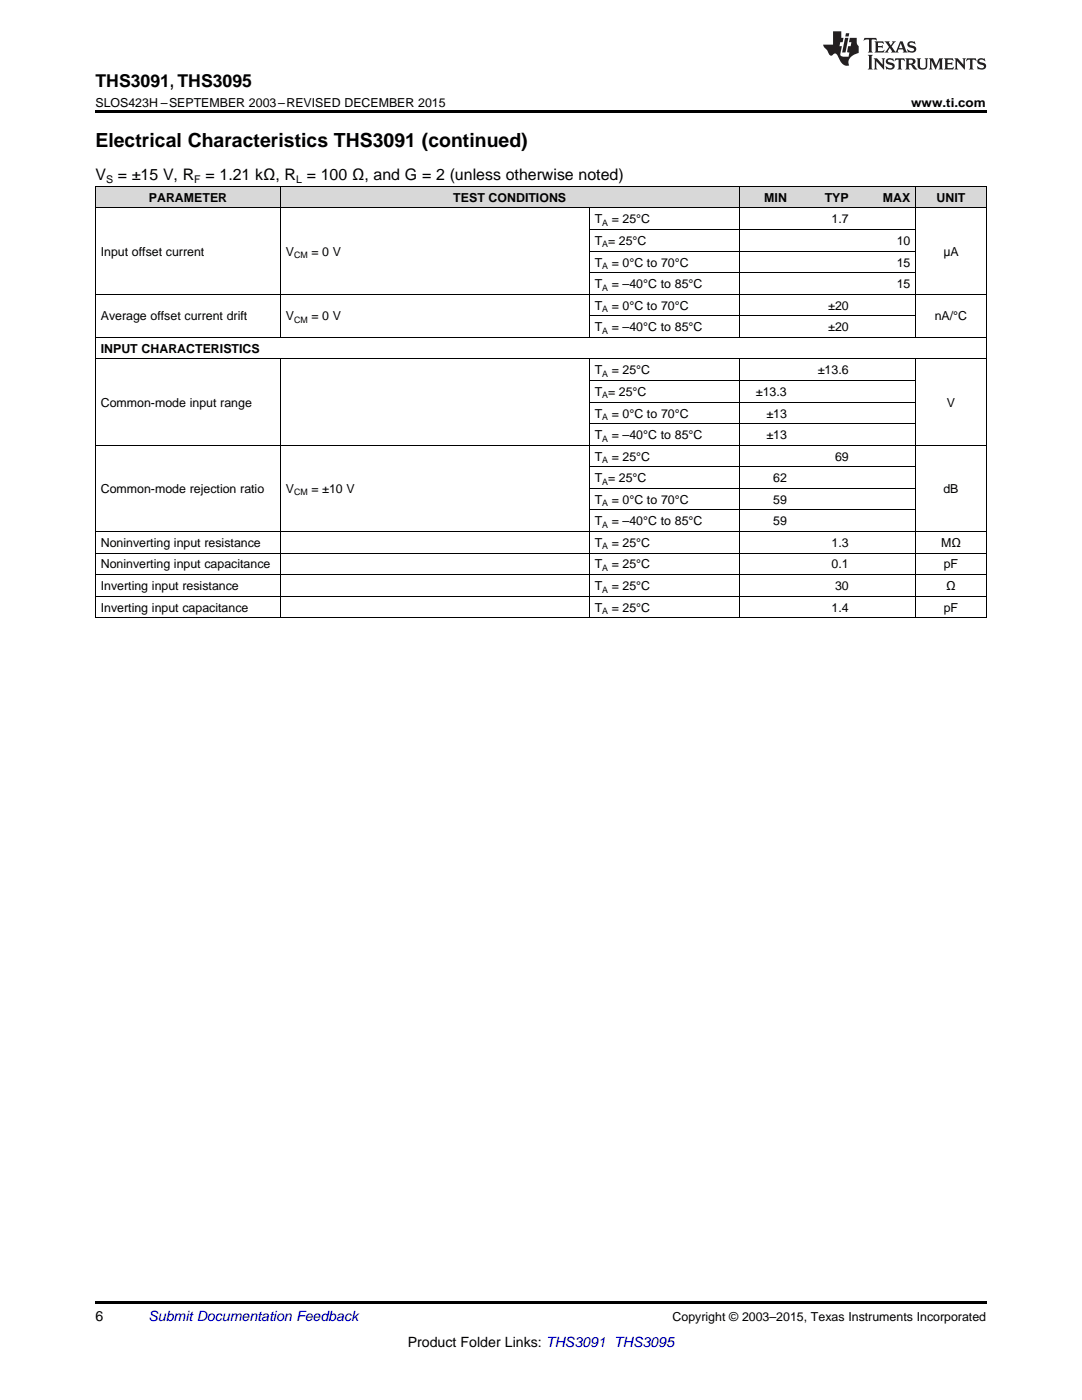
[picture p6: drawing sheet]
<svg xmlns="http://www.w3.org/2000/svg" width="216mm" height="279mm" viewBox="0 0 216 279" stroke-linecap="round" stroke-linejoin="round" font-family="sans-serif">
<defs><g id="words">
<text font-size="3.9" x="19" y="29.3">Electrical Characteristics THS3091 (continued)</text>
<text font-size="3.5" x="19" y="17.3">THS3091, THS3095</text>
<g font-size="3.2">
<text x="19" y="36">V</text>
<text x="23.5" y="36">= ±15 V, R</text>
<text x="41" y="36">= 1.21 kΩ, R = 100 Ω, and G = 2 (unless otherwise noted)</text>
</g>
<g font-size="2.8">
<text x="19" y="263.6">6</text>
<text x="81.4" y="268.9">Product Folder Links: THS3091 THS3095</text>
</g>
<text font-size="2.8" fill="#0000c8" x="29.6" y="263.6">Submit Documentation Feedback</text>
<g font-size="2.5">
<text x="19" y="21.4">SLOS423H –SEPTEMBER 2003–REVISED DECEMBER 2015</text>
<text x="181.8" y="21.4">www.ti.com</text>
<text x="29.7" y="40.3">PARAMETER</text>
<text x="90.5" y="40.3">TEST CONDITIONS</text>
<text x="152.5" y="40.3">MIN</text>
<text x="164.6" y="40.3">TYP</text>
<text x="176.2" y="40.3">MAX</text>
<text x="186.9" y="40.3">UNIT</text>
<text x="118.7" y="44.6">T</text>
<text x="122.1" y="44.6">= 25°C</text>
<text x="165.9" y="44.6">1.7</text>
<text x="20.1" y="51">Input offset current</text>
<text x="57" y="51">V</text>
<text x="62.1" y="51">= 0 V</text>
<text x="118.7" y="48.9">T = 25°C</text>
<text x="118.7" y="53.2">T</text>
<text x="122.1" y="53.2">= 0°C to 70°C</text>
<text x="178.9" y="48.9">10</text>
<text x="178.9" y="53.2">15</text>
<text x="188.2" y="51">μA</text>
<text x="118.7" y="57.5">T</text>
<text x="122.1" y="57.5">= –40°C to 85°C</text>
<text x="178.9" y="57.5">15</text>
<text x="20.1" y="64">Average offset current drift</text>
<text x="57" y="64">V</text>
<text x="62.1" y="64">= 0 V</text>
<text x="118.7" y="61.8">T</text>
<text x="122.1" y="61.8">= 0°C to 70°C</text>
<text x="165.3" y="61.8">±20</text>
<text x="186.5" y="64">nA/°C</text>
<text x="20.1" y="70.4">INPUT CHARACTERISTICS</text>
<text x="118.7" y="66.1">T</text>
<text x="122.1" y="66.1">= –40°C to 85°C</text>
<text x="165.3" y="66.1">±20</text>
<text x="118.7" y="74.7">T</text>
<text x="122.1" y="74.7">= 25°C</text>
<text x="163.2" y="74.7">±13.6</text>
<text x="20.1" y="81.2">Common-mode input range</text>
<text x="118.7" y="79">T = 25°C</text>
<text x="118.7" y="83.3">T</text>
<text x="122.1" y="83.3">= 0°C to 70°C</text>
<text x="150.8" y="79">±13.3</text>
<text x="152.9" y="83.3">±13</text>
<text x="188.9" y="81.2">V</text>
<text x="118.7" y="87.6">T</text>
<text x="122.1" y="87.6">= –40°C to 85°C</text>
<text x="152.9" y="87.6">±13</text>
<text x="118.7" y="91.9">T</text>
<text x="122.1" y="91.9">= 25°C</text>
<text x="166.6" y="91.9">69</text>
<text x="20.1" y="98.4">Common-mode rejection ratio</text>
<text x="57" y="98.4">V</text>
<text x="62.1" y="98.4">= ±10 V</text>
<text x="118.7" y="96.2">T = 25°C</text>
<text x="118.7" y="100.5">T</text>
<text x="122.1" y="100.5">= 0°C to 70°C</text>
<text x="154.3" y="96.2">62</text>
<text x="154.3" y="100.5">59</text>
<text x="188.2" y="98.4">dB</text>
<text x="118.7" y="104.8">T</text>
<text x="122.1" y="104.8">= –40°C to 85°C</text>
<text x="154.3" y="104.8">59</text>
<text x="20.1" y="109.1">Noninverting input resistance</text>
<text x="20.1" y="113.5">Noninverting input capacitance</text>
<text x="118.7" y="109.1">T</text>
<text x="118.7" y="113.5">T</text>
<text x="122.1" y="109.1">= 25°C</text>
<text x="122.1" y="113.5">= 25°C</text>
<text x="165.9" y="109.1">1.3</text>
<text x="165.9" y="113.5">0.1</text>
<text x="187.8" y="109.1">MΩ</text>
<text x="188.3" y="113.5">pF</text>
<text x="20.1" y="117.8">Inverting input resistance</text>
<text x="118.7" y="117.8">T</text>
<text x="122.1" y="117.8">= 25°C</text>
<text x="166.6" y="117.8">30</text>
<text x="188.8" y="117.8">Ω</text>
<text x="20.1" y="122.1">Inverting input capacitance</text>
<text x="118.7" y="122.1">T</text>
<text x="122.1" y="122.1">= 25°C</text>
<text x="165.9" y="122.1">1.4</text>
<text x="188.3" y="122.1">pF</text>
<text x="134.2" y="263.6">Copyright © 2003–2015, Texas Instruments Incorporated</text>
</g>
<g font-size="2.1">
<text x="21.2" y="36.6">S</text>
<text x="38.8" y="36.6">F</text>
<text x="59.1" y="36.6">L</text>
</g>
<g font-size="1.8">
<text x="120.2" y="45.1">A</text>
<text x="58.7" y="51.5">CM</text>
<text x="120.2" y="49.4">A</text>
<text x="120.2" y="53.7">A</text>
<text x="120.2" y="58">A</text>
<text x="58.7" y="64.5">CM</text>
<text x="120.2" y="62.3">A</text>
<text x="120.2" y="66.6">A</text>
<text x="120.2" y="75.2">A</text>
<text x="120.2" y="79.5">A</text>
<text x="120.2" y="83.8">A</text>
<text x="120.2" y="88.1">A</text>
<text x="120.2" y="92.4">A</text>
<text x="58.7" y="98.9">CM</text>
<text x="120.2" y="96.7">A</text>
<text x="120.2" y="101">A</text>
<text x="120.2" y="105.3">A</text>
<text x="120.2" y="109.6">A</text>
<text x="120.2" y="113.9">A</text>
<text x="120.2" y="118.3">A</text>
<text x="120.2" y="122.6">A</text>
</g>
</g></defs>
<g fill="#d8d8d8">
<path d="M19 37.3h3.5v4.3h-3.5z"/>
<path d="M22.5 37.3h33.5v4.3h-33.5z"/>
<path d="M56 37.3h45.8v4.3h-45.8z"/>
<path d="M101.8 37.3h15.8v4.3h-15.8z"/>
<path d="M117.6 37.3h29.9v4.3h-29.9z"/>
<path d="M147.5 37.3h10.6v4.3h-10.6z"/>
<path d="M158.1 37.3h12.3v4.3h-12.3z"/>
<path d="M170.4 37.3h12.3v4.3h-12.3z"/>
<path d="M182.7 37.3h14.1v4.3h-14.1z"/>
</g>
<path d="M19 22h177.8v.5h-177.8zM19 259.7h177.8v.5h-177.8z" fill="#000"/>
<g fill="none" stroke="#000" stroke-width=".2">
<path d="M19 37.2h177.8M19.1 37.2v86.1M55.9 37.2v30.2M147.5 37.2v30.2M182.7 37.2v30.2M196.8 37.2v86.1M19 58.7h177.8M19 41.5h177.8M117.6 41.5v25.9M117.6 54.4h65.1M117.6 50.1h65.1M117.6 45.8h65.1"/>
<path d="M19 71.6h177.8M19 67.3h177.8M55.9 71.6v51.7M117.6 71.6v51.7M117.6 75.9h65.1M117.6 63h65.1M147.5 71.6v51.7M182.7 71.6v51.7M19 88.8h177.8M117.6 97.5h65.1M117.6 93.2h65.1M117.6 84.5h65.1"/>
<path d="M117.6 80.2h65.1M19 119h177.8M19 114.7h177.8M19 110.4h177.8M19 106.1h177.8M117.6 101.8h65.1M19 123.3h177.8"/>
</g>
<g fill="#231f20">
<path d="M172.5 7.6l-.1 .5 .4-.2h.6v.1v2.1l-.2 .4h.9l-.2-.4v-2.1l.1-.1h.5l.5 .2-.2-.5zM174.5 8.3l.2 .3v1.5l-.2 .4h1.8l.2-.6a1.04 1.04 0 0 1-1.3 .2v-.7h.6l.3 .2v-.6l-.3 .2h-.6v-.6l.8-.1 .4 .3-.2-.5zM176.5 8.3l.9 1.1-.9 1.1h.8l-.2-.2 .4-.7 .5 .7-.2 .2h1.5l-.2-.2 .2-.4h.9l.1 .4-.2 .2h1l-.3-.3-.7-1.9h-.5l-.9 2-.8-1 .9-1h-.8l.1 .3-.4 .5-.3-.6 .1-.2zM179.7 8.6l.4 1h-.7zM181.3 8.4a.63 .63 0 0 0-.2 .7 .63 .63 0 0 0 .6 .4l.6 .2 .1 .2a.75 .75 0 0 1-.7 .4 .75 .75 0 0 1-.6-.5l.1 .7 .1-.1a1.11 1.11 0 0 0 1.5-.6 1.13 1.13 0 0 0-1.2-.8l-.1-.4a1.04 1.04 0 0 1 1.2 .2l-.2-.5-.2 .1-.4-.2zM173.2 10.9l.2 .4v2.2l-.2 .4h1l-.3-.4v-2.2l.3-.4zM174.3 11.6l.3 .4v1.5l-.3 .4h.8l-.2-.4v-1.3l1.5 1.7v-1.9l.2-.4h-.7l.2 .4v.9l-1.1-1.3zM177 11.8a.62 .62 0 0 0-.2 .7 .62 .62 0 0 0 .6 .4l.6 .1 .1 .3a.76 .76 0 0 1-.7 .3 .76 .76 0 0 1-.7-.4l.2 .7 .1-.1a1.11 1.11 0 0 0 1.5-.6 1.13 1.13 0 0 0-1.2-.8l-.1-.4a1.04 1.04 0 0 1 1.2 .2l-.2-.6-.2 .1-.5-.1zM178.7 11.6l-.2 .6a.61 .61 0 0 1 .8-.3v1.6l-.2 .4h.9l-.2-.4v-1.6a.63 .63 0 0 1 .7 .3l-.1-.6zM180.6 11.6l.3 .4v1.5l-.3 .4h1l-.2-.2-.1-.8 .6 .2a.76 .76 0 0 0 1.2 .7l-1-1a.58 .58 0 0 0 .6-.5 .58 .58 0 0 0-.5-.6zM181.4 11.9h.1a.45 .45 0 0 1 .5 .1 .45 .45 0 0 1 .1 .5l-.8 .2zM182.9 11.6l.2 .2a2.17 2.17 0 0 0 .3 1.9 .99 .99 0 0 0 1.6-.6v-1.1l.2-.4h-.7l.2 .2a1.92 1.92 0 0 1-.2 1.8 .6 .6 0 0 1-.9-.5v-1.1l.2-.4zM185.4 11.6l.2 .4v1.5l-.2 .4h.7l-.2-.4v-1.4l.8 1.8 .8-1.8v1.4l-.2 .4h.9l-.2-.4v-1.5l.2-.4h-.8l-.6 1.5-.6-1.5zM188.4 11.6l.2 .4v1.5l-.2 .4h1.8l.1-.6a1.04 1.04 0 0 1-1.2 .1v-.6h.5l.4 .2v-.6l-.4 .2h-.5v-.7h.8l.3 .3-.1-.6zM190.5 11.6l.2 .4v1.5l-.2 .4h.7l-.2-.4v-1.3l1.5 1.7v-1.9l.2-.4h-.7l.2 .4v.9l-1.1-1.3zM192.9 11.6l-.1 .6a.61 .61 0 0 1 .7-.3l.1 1.6-.3 .4h1l-.3-.4 .1-1.6a.63 .63 0 0 1 .7 .3l-.1-.6zM195.2 11.8a.62 .62 0 0 0-.2 .7 .62 .62 0 0 0 .6 .4l.6 .1 .1 .3a.76 .76 0 0 1-.7 .3 .76 .76 0 0 1-.6-.4l.1 .7 .1-.1a1.11 1.11 0 0 0 1.6-.6 1.13 1.13 0 0 0-1.3-.8l-.1-.4a1.04 1.04 0 0 1 1.2 .2l-.1-.6-.2 .1-.5-.1z"/>
<path d="M166.2 6.3v2.6h-1.9v.4l.8 .9a.91 .91 0 0 0 1 .8 .56 .56 0 0 1 .5-.3 .56 .56 0 0 1 .5 .3l.4 .8a1.53 1.53 0 0 0 1.9 1.2 1.54 1.54 0 0 1 1-2.1l.9-.3v-1.4a1.52 1.52 0 0 1-.4-1.6h-1.3l-.2 .8h.5l-.2 .8h-.5l-.1 1v.2l.4 .1-.2 .8a1.93 1.93 0 0 1-1.6-.3l.3-1.8h-.5l.2-.8h.4l.2-.8h-.4v-1.3zM168.6 7.6l-.6 2.9h.7l.6-2.9zM168.8 6.6l-.1 .7h.6l.2-.7z"/>
</g>
<use href="#words"/>
</svg>
